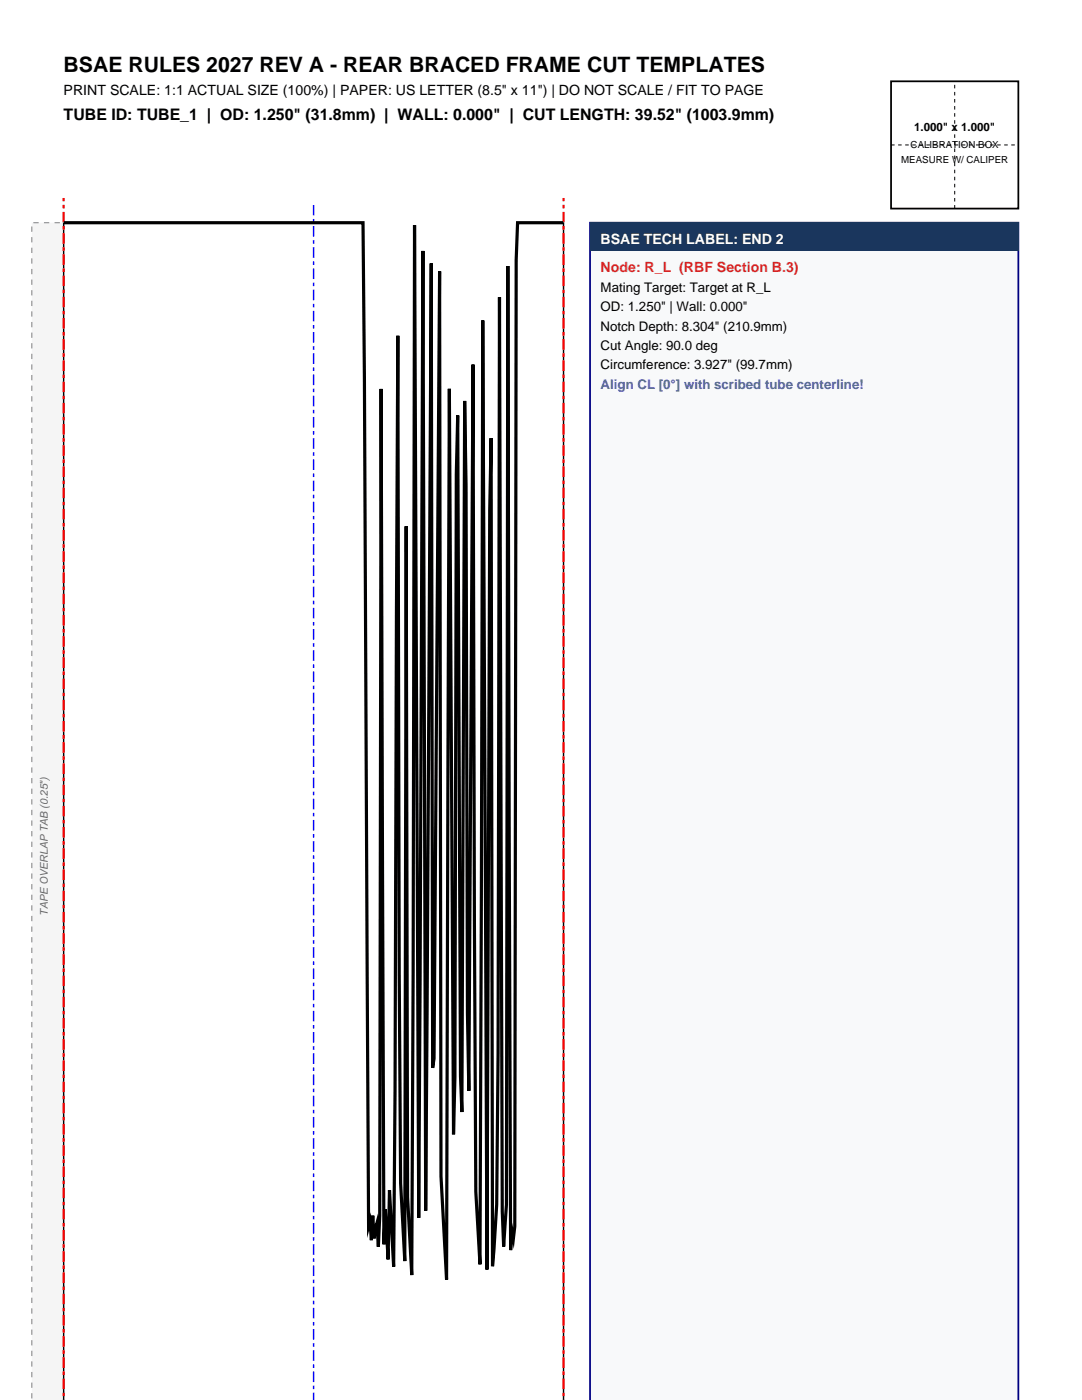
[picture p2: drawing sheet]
<svg xmlns="http://www.w3.org/2000/svg" width="216mm" height="279mm" viewBox="0 0 216 279" stroke-linecap="round" stroke-linejoin="round" font-family="sans-serif">
<defs><g id="words">
<text font-size="4.2" x="12.7" y="14.5">BSAE RULES 2027 REV A - REAR BRACED FRAME CUT TEMPLATES</text>
<text font-size="3.2" x="12.7" y="24">TUBE ID: TUBE_1 | OD: 1.250&quot; (31.8mm) | WALL: 0.000&quot; | CUT LENGTH: 39.52&quot; (1003.9mm)</text>
<text font-size="2.8" x="12.7" y="19.1">PRINT SCALE: 1:1 ACTUAL SIZE (100%) | PAPER: US LETTER (8.5&quot; x 11&quot;) | DO NOT SCALE / FIT TO PAGE</text>
<text font-size="2.8" fill="#fff" x="119.9" y="48.7">BSAE TECH LABEL: END 2</text>
<text font-size="2.8" fill="#c53030" x="119.9" y="54.3">Node: R_L (RBF Section B.3)</text>
<g font-size="2.6">
<text x="119.9" y="58.2">Mating Target: Target at R_L</text>
<text x="119.9" y="62.1">OD: 1.250&quot; | Wall: 0.000&quot;</text>
<text x="119.9" y="66">Notch Depth: 8.304&quot; (210.9mm)</text>
<text x="119.9" y="69.8">Cut Angle: 90.0 deg</text>
<text x="119.9" y="73.7">Circumference: 3.927&quot; (99.7mm)</text>
</g>
<text font-size="2.6" fill="#2b6cb0" x="119.9" y="77.6">Align CL [0°] with scribed tube centerline!</text>
<text font-size="2.3" x="182.4" y="26.1">1.000&quot; x 1.000&quot;</text>
<text font-size="2.1" fill="#696969" x="9.5" y="182.8" transform="rotate(-90 9.5 182.8)">TAPE OVERLAP TAB (0.25&quot;)</text>
<g font-size="1.9">
<text x="181.7" y="29.6">CALIBRATION BOX</text>
<text x="179.8" y="32.5">MEASURE W/ CALIPER</text>
</g>
</g></defs>
<path d="M177.8 16.2h25.4v25.4h-25.4z" fill="none" stroke="#000" stroke-width=".35"/>
<path d="M177.8 28.9h25.4M190.5 41.6v-25.4" fill="none" stroke="#000" stroke-width=".2" stroke-dasharray=".7 .7" stroke-linecap="butt"/>
<path d="M6.3 44.4h6.4v235h-6.4z" fill-rule="evenodd" fill="#f5f5f5" stroke="#808080" stroke-width=".2" stroke-dasharray="1.1 1.1" stroke-linecap="butt"/>
<path d="M12.7 44.4v235M112.4 44.4v235" fill="none" stroke="#000" stroke-width=".28"/>
<path d="M12.7 279.4v-239.9M112.4 279.4v-239.9" fill="none" stroke="#f00" stroke-width=".42" stroke-dasharray="2.1 .7 .7 .7" stroke-linecap="butt"/>
<path d="M62.6 279.4v-238.5" fill="none" stroke="#00f" stroke-width=".28" stroke-dasharray="2.1 .7 .7 .7" stroke-linecap="butt"/>
<path d="M12.7 44.4h59.7l.3 31 .8 169.4 .3-1 .3 3.7 .3-4.9 .3 4.5 .5-3 .3 4.7 .3-6.1 .2-165.1 .6 170.7 .3-7 .5 10 .3-13.8 .8 15.3 .3-35.1 .6-150.7 .3 127.6 .2 41.5 .9 15.6 .2-146.7 .3 133.9 .9 15.6 .2-60.6 .3-149 .8 198.2 .9-193 .5 191.5 1.2-189 .2 160.5 .3-1.8 1.1-157.1 .3 180.6 1.1 20.6 .6-177.8 .8 148.8 .3-11.4 .3-120.4 .2-11.7 .6 131.8 .3 7.2 .5-141.9 .3 17 .3 105.3 .3 15.4 .8-144.9 .5 165 .9 14.5 .5-188.3 .9 189.4 .5-151.7 .3-14.3 .3 165.3 .8-12.3 .3-30.2 .3-150.9 .5 182.5 .3 7 .6-8.4 .2-187.3 .6 196.4 .3-3.8 .2 1.5 .3-2.4 .3-193 .3-7.4h9.1" fill="none" stroke="#000" stroke-width=".63" stroke-linecap="butt"/>
<path d="M117.7 44.4h85.5v235h-85.5z" fill-rule="evenodd" fill="#f8f9fa" stroke="#000080" stroke-width=".35"/>
<path d="M117.7 44.4h85.5v5.7h-85.5z" fill-rule="evenodd" fill="#1a365d"/>
<use href="#words"/>
</svg>
